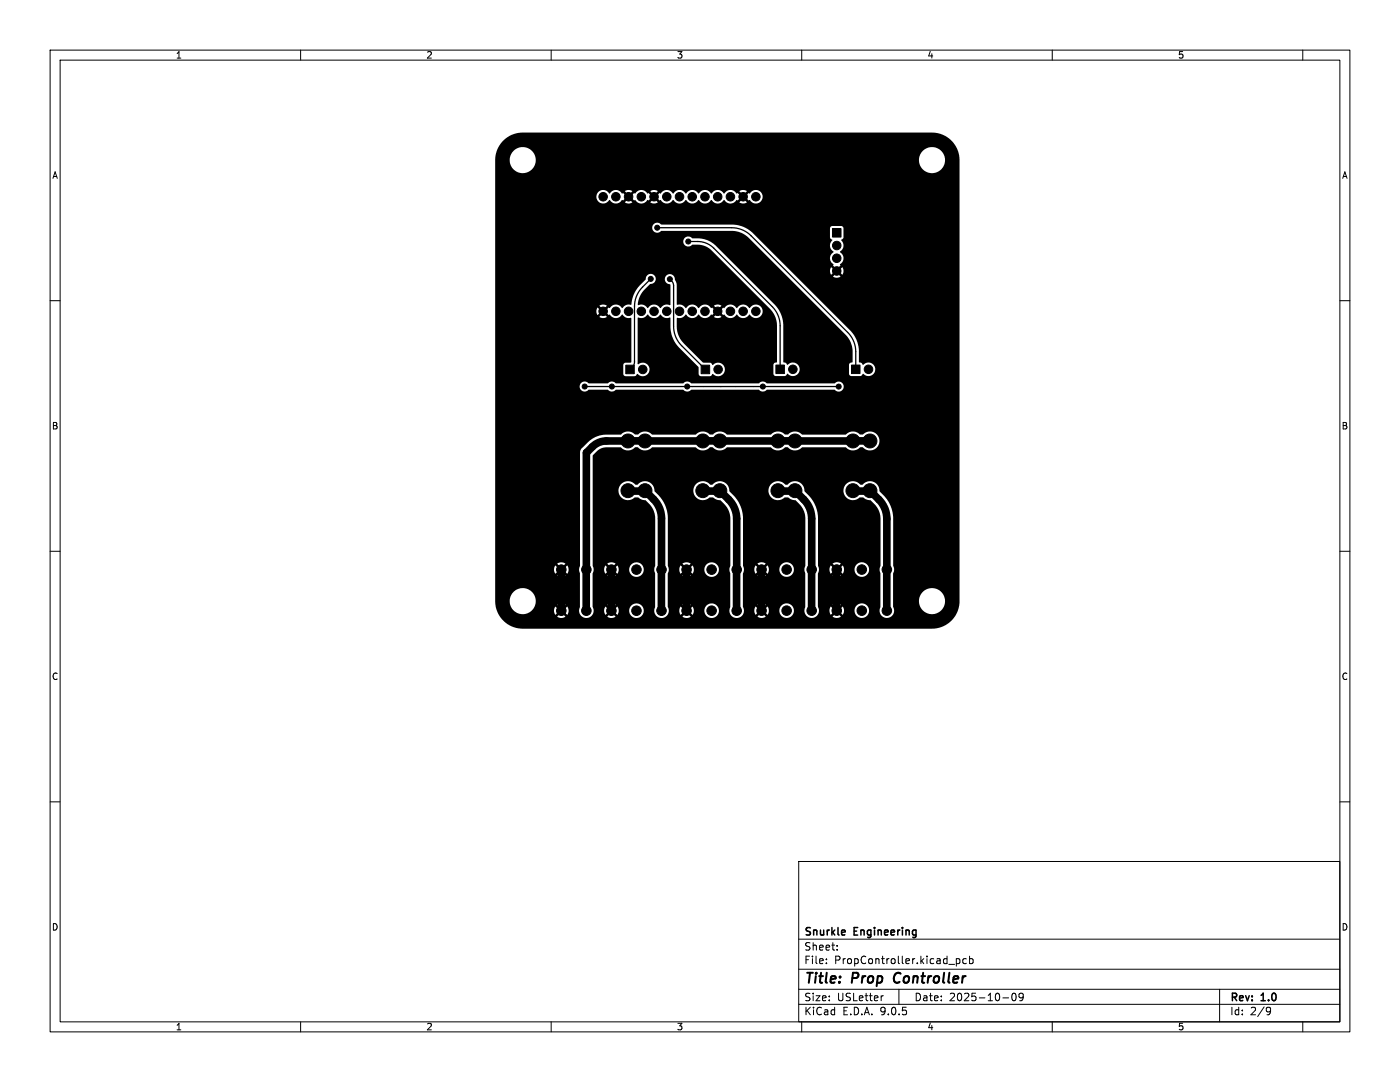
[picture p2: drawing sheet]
<svg xmlns="http://www.w3.org/2000/svg" width="279mm" height="216mm" viewBox="0 0 279 216" stroke-linecap="round" stroke-linejoin="round" font-family="sans-serif">
<defs><g id="words">
<g font-size="2.8">
<text x="160.4" y="196.8">Title:</text>
<text x="170.1" y="196.8">Prop</text>
<text x="179.2" y="196.8">Controller</text>
</g>
<g font-size="2.1">
<text x="160.4" y="189.9">Sheet:</text>
<text x="160.4" y="187.1">Snurkle</text>
<text x="170.5" y="187.1">Engineering</text>
<text x="160.4" y="192.6">File:</text>
<text x="166.5" y="192.6">PropController.kicad_pcb</text>
<text x="160.4" y="202.8">KiCad</text>
<text x="160.4" y="200">Size:</text>
<text x="167" y="200">USLetter</text>
<text x="168.1" y="202.8">E.D.A.</text>
<text x="175.7" y="202.8">9.0.5</text>
<text x="182.4" y="200">Date:</text>
<text x="189.4" y="200">2025-10-09</text>
<text x="245.4" y="200.2">Rev:</text>
<text x="245.4" y="202.8">Id:</text>
<text x="249.5" y="202.8">2/9</text>
<text x="251.8" y="200.2">1.0</text>
</g>
<g font-size="1.8">
<text x="35" y="11.9">1</text>
<text x="85" y="11.9">2</text>
<text x="135" y="11.9">3</text>
<text x="185" y="11.9">4</text>
<text x="235" y="11.9">5</text>
<text x="10.3" y="35.9">A</text>
<text x="267.7" y="35.9">A</text>
<text x="10.3" y="85.9">B</text>
<text x="267.7" y="85.9">B</text>
<text x="10.3" y="135.9">C</text>
<text x="267.7" y="135.9">C</text>
<text x="10.3" y="185.9">D</text>
<text x="267.7" y="185.9">D</text>
<text x="35" y="205.8">1</text>
<text x="85" y="205.8">2</text>
<text x="135" y="205.8">3</text>
<text x="185" y="205.8">4</text>
<text x="235" y="205.8">5</text>
</g>
</g></defs>
<g fill="none" stroke="#000" stroke-width=".2">
<path d="M10 10h259.4v195.9h-259.4zM12 12h255.4v191.9h-255.4zM60 10v2M110 10v2M160 10v2M210 10v2M260 10v2M10 60h2M267.4 60h2M10 110h2M267.4 110h2M10 160h2"/>
<path d="M159.4 171.9h108v32h-108zM267.4 160h2M159.4 197.4h108M159.4 193.4h108M159.4 187.4h108M164.9 192.1v.2M164.9 191.4v.1M167.1 189.4v.2M167.1 188.7v.1M176.3 198.7l-.3 .1M179.4 197.4v3M190.9 191.3v1.5"/>
<path d="M190.9 191.4l.4-.1 .3 .3-.2 .6h-.5M192.9 191.4l-.5-.1-.3 .3 .2 .6h.6M193.5 191.4l.4-.1 .3 .3-.1 .6h-.6M193.5 190.8v1.5M200.1 199.1h1.2M202.1 198.3l.2-.1a.8 .8 0 0 1 .5 .7 .8 .8 0 0 1-.5 .8 1 1 0 0 1-.2-1.4zM204.2 198.8l-.3 .3-.4-.1-.1-.2 .1-.5 .4-.1 .2 .1a.99 .99 0 0 1-.3 1.4h-.3M243.4 197.4v6.5M60 203.9v2M110 203.9v2M159.4 200.4h108M160 203.9v2"/>
<path d="M210 203.9v2M253 201l.5 .1a.99 .99 0 0 1-.4 1.4h-.2M253.6 201.6l-.3 .3h-.3M260 203.9v2"/>
</g>
<path d="M178.7 194.4l-.3 .8 .3 .8" fill="none" stroke="#000" stroke-width=".4"/>
<g fill="#000" stroke="#000" stroke-width=".2">
<path d="M166.1 45.6h1.7v1.7h-1.7zM124.9 72.9h1.7v1.7h-1.7zM139.9 72.9h1.7v1.7h-1.7zM154.8 72.8h1.7v1.7h-1.7zM169.9 72.8h1.7v1.7h-1.7z"/>
<circle cx="120.4" cy="39.3" r=".85"/>
<circle cx="122.9" cy="39.3" r=".85"/>
<circle cx="125.4" cy="39.3" r=".85"/>
<circle cx="128" cy="39.3" r=".85"/>
<circle cx="130.5" cy="39.3" r=".85"/>
<circle cx="133.1" cy="39.3" r=".85"/>
<circle cx="135.6" cy="39.3" r=".85"/>
<circle cx="138.1" cy="39.3" r=".85"/>
<circle cx="140.7" cy="39.3" r=".85"/>
<circle cx="143.2" cy="39.3" r=".85"/>
<circle cx="145.8" cy="39.3" r=".85"/>
<circle cx="148.3" cy="39.3" r=".85"/>
<circle cx="150.8" cy="39.3" r=".85"/>
<circle cx="124.9" cy="53.1" r=".5"/>
<circle cx="129.9" cy="55.7" r=".5"/>
<circle cx="131.2" cy="45.4" r=".5"/>
<circle cx="133.7" cy="55.7" r=".5"/>
<circle cx="137.4" cy="48.2" r=".5"/>
<circle cx="167" cy="51.5" r=".85"/>
<circle cx="167" cy="54.1" r=".85"/>
<circle cx="167" cy="49" r=".85"/>
<circle cx="180.8" cy="58.7" r=".5"/>
<circle cx="180.8" cy="45.8" r=".5"/>
<circle cx="104.5" cy="79.7" r=".5"/>
<circle cx="104.5" cy="78.4" r=".5"/>
<circle cx="104.6" cy="77.2" r=".5"/>
<circle cx="115.9" cy="72.1" r=".5"/>
<circle cx="116.7" cy="77.1" r=".5"/>
<circle cx="120.4" cy="62.1" r=".85"/>
<circle cx="122.1" cy="77.1" r=".5"/>
<circle cx="122.9" cy="62.1" r=".85"/>
<circle cx="125.4" cy="62.1" r=".85"/>
<circle cx="128" cy="62.1" r=".85"/>
<circle cx="128.3" cy="73.7" r=".85"/>
<circle cx="130.5" cy="62.1" r=".85"/>
<circle cx="133.1" cy="62.1" r=".85"/>
<circle cx="135.6" cy="62.1" r=".85"/>
<circle cx="137.1" cy="77.1" r=".5"/>
<circle cx="138.1" cy="62.1" r=".85"/>
<circle cx="140.7" cy="62.1" r=".85"/>
<circle cx="143.2" cy="62.1" r=".85"/>
<circle cx="143.3" cy="73.7" r=".85"/>
<circle cx="145.8" cy="62.1" r=".85"/>
<circle cx="148.3" cy="62.1" r=".85"/>
<circle cx="150.8" cy="62.1" r=".85"/>
<circle cx="152.2" cy="77.1" r=".5"/>
<circle cx="158.2" cy="73.7" r=".85"/>
<circle cx="167.4" cy="77.1" r=".5"/>
<circle cx="173.3" cy="73.7" r=".85"/>
<circle cx="104.5" cy="81" r=".5"/>
<circle cx="108.6" cy="83.8" r=".5"/>
<circle cx="125.3" cy="88" r="1.39"/>
<circle cx="125.3" cy="97.9" r="1.39"/>
<circle cx="128.7" cy="97.9" r="1.39"/>
<circle cx="128.7" cy="88" r="1.39"/>
<circle cx="131.2" cy="81.9" r=".5"/>
<circle cx="140.3" cy="97.9" r="1.39"/>
<circle cx="140.3" cy="88" r="1.39"/>
<circle cx="143.7" cy="97.9" r="1.39"/>
<circle cx="143.7" cy="88" r="1.39"/>
<circle cx="146.3" cy="81.9" r=".5"/>
<circle cx="155.2" cy="97.9" r="1.39"/>
<circle cx="155.2" cy="88" r="1.39"/>
<circle cx="158.7" cy="88" r="1.39"/>
<circle cx="158.7" cy="97.9" r="1.39"/>
<circle cx="161.4" cy="81.8" r=".5"/>
<circle cx="170.2" cy="88" r="1.39"/>
<circle cx="170.2" cy="97.9" r="1.39"/>
<circle cx="173.6" cy="97.9" r="1.39"/>
<circle cx="173.6" cy="88" r="1.39"/>
<circle cx="176.4" cy="81.8" r=".5"/>
<circle cx="104.2" cy="110.9" r=".5"/>
<circle cx="112" cy="113.7" r=".95"/>
<circle cx="117" cy="113.7" r=".95"/>
<circle cx="122" cy="113.7" r=".95"/>
<circle cx="127" cy="113.7" r=".95"/>
<circle cx="132" cy="113.7" r=".95"/>
<circle cx="137" cy="113.7" r=".95"/>
<circle cx="142" cy="113.7" r=".95"/>
<circle cx="147" cy="113.7" r=".95"/>
<circle cx="152" cy="113.6" r=".95"/>
<circle cx="157" cy="113.6" r=".95"/>
<circle cx="162" cy="113.6" r=".95"/>
<circle cx="167" cy="113.6" r=".95"/>
<circle cx="172" cy="113.6" r=".95"/>
<circle cx="177" cy="113.6" r=".95"/>
<circle cx="112" cy="121.9" r=".95"/>
<circle cx="117" cy="121.9" r=".95"/>
<circle cx="122" cy="121.9" r=".95"/>
<circle cx="127" cy="121.9" r=".95"/>
<circle cx="132" cy="121.9" r=".95"/>
<circle cx="137" cy="121.9" r=".95"/>
<circle cx="142" cy="121.9" r=".95"/>
<circle cx="147" cy="121.9" r=".95"/>
<circle cx="152" cy="121.8" r=".95"/>
<circle cx="157" cy="121.8" r=".95"/>
<circle cx="162" cy="121.8" r=".95"/>
<circle cx="167" cy="121.8" r=".95"/>
<circle cx="172" cy="121.8" r=".95"/>
<circle cx="177" cy="121.8" r=".95"/>
</g>
<path d="M129.9 55.7a11.3 11.3 0 0 0-2.5 2.7l-.6 1.3-.2 1v11.6l-.2 .8-.7 .6M131.2 45.4h14.8a5.4 5.4 0 0 1 3.9 1.6l19.3 19.3a5.4 5.4 0 0 1 1.6 3.9v3.5M133.7 55.7l.5 .5 .2 .7v8.2a5.4 5.4 0 0 0 1.6 3.9l4.8 4.7M137.4 48.2h1.8a4.5 4.5 0 0 1 3.2 1.3l11.7 11.7a5.4 5.4 0 0 1 1.6 3.8v8.7M116.7 77.1h50.7M167.4 77.1h.1" fill="none" stroke="#000" stroke-width=".25"/>
<g fill="none" stroke="#000" stroke-width="1.5">
<path d="M117 90.3v31.5M125.3 88h3.4M125.3 88h-4.3a4 4 0 0 0-2.8 1.1l-1.1 1.2M125.3 98h3.4M128.7 97.9l1.7 1.7a5.4 5.4 0 0 1 1.6 3.9v18.3M128.7 88h11.6M140.2 88h3.4M140.3 98h3.4M143.7 97.9l1.7 1.8a5.4 5.4 0 0 1 1.6 3.8v10.2M143.7 88h11.5M155.2 88h3.4M155.3 98h3.4"/>
<path d="M158.6 97.9l1.8 1.8a5.4 5.4 0 0 1 1.6 3.8v10.1M158.6 88h11.6M170.2 88h3.4M170.2 98h3.4M173.6 97.9l1.8 1.8a5.4 5.4 0 0 1 1.6 3.8v18.3M112 113.6v8.2M122 113.6v8.2M132 113.6h.1M132.1 113.6h-.1M137 113.6v8.2M147 113.6v8.2M152 113.6v8.2"/>
<path d="M162 113.6v8.2M167 113.6v8.2"/>
</g>
<path d="M100.6 27.9a5.5 5.5 0 0 1 3.8-1.4h81.6a5.5 5.5 0 0 1 5.5 5.5v88a5.5 5.5 0 0 1-5.5 5.4h-81.7a5.5 5.5 0 0 1-5.5-5.6h2.9v.3a2.6 2.6 0 0 0 1.7 2.3 2.6 2.6 0 0 0 2.8-.7h4.4l.2 1 .7-.6 .3 .3-.5 .7a1.44 1.44 0 0 0 1.6-.1l-.7-.6 .4-.3 .7 .5a1.44 1.44 0 0 0-.1-1.6l-.6 .6-.4-.3 .6-.7a1.44 1.44 0 0 0-1.6 .1l.6 .6-.3 .3-.7-.6-.2 .7h-4.4a2.6 2.6 0 0 0-.8-4.1 2.6 2.6 0 0 0-3.7 2.2h-2.9v-6.3h11.8l.2 1 .7-.6 .3 .3-.5 .7a1.44 1.44 0 0 0 1.6-.1l-.7-.6 .4-.3 .6 .6 .3-1h2.1l.1 .9v6.8a1.46 1.46 0 0 0 1 2.1 1.46 1.46 0 0 0 1.8-1.6h2.1l.2 1 .7-.6 .3 .3-.5 .7a1.44 1.44 0 0 0 1.6-.1l-.7-.6 .4-.3 .6 .6 .3-1h2.1v.3a1.46 1.46 0 0 0 2.2 1.1 1.46 1.46 0 0 0 0-2.5 1.46 1.46 0 0 0-2.2 1.1h-2.1l-.3-.7-.6 .6-.4-.3 .7-.6a1.43 1.43 0 0 0-1.7 0l.6 .6-.3 .3-.7-.6-.2 .7h-2.1l-.2-.6v-6.6l.2-1h2.1l.2 1 .7-.6 .3 .3-.6 .6a1.43 1.43 0 0 0 1.7 0l-.7-.6 .4-.3 .6 .6 .3-1h2.1v.3a1.46 1.46 0 0 0 2.2 1.1 1.46 1.46 0 0 0 0-2.5 1.46 1.46 0 0 0-2.2 1.1h-2.1l-.3-.7-.6 .6-.4-.3 .7-.6a1.43 1.43 0 0 0-1.7 0l.6 .6-.3 .3-.7-.6-.2 .7h-2.1l-.2-.6v-15.1h5.1v.2a1.92 1.92 0 0 0 1.3 1.7 1.92 1.92 0 0 0 2-.4h.7a1.98 1.98 0 0 0 1.4 .5l.7 .7a4.2 4.2 0 0 1 1.3 3l-.1 9.5a1.49 1.49 0 0 0 0 1.4v6.8a1.46 1.46 0 0 0 1 2.1 1.46 1.46 0 0 0 1.8-1.6h2.1l.2 1 .7-.6 .3 .3-.5 .7a1.44 1.44 0 0 0 1.6-.1l-.7-.6 .4-.3 .6 .6 .3-1h2.1v.3a1.46 1.46 0 0 0 2.2 1.1 1.46 1.46 0 0 0 0-2.5 1.46 1.46 0 0 0-2.2 1.1h-2.1l-.3-.7-.6 .6-.4-.3 .7-.6a1.43 1.43 0 0 0-1.7 0l.6 .6-.3 .3-.7-.6-.2 .7h-2.1l-.2-.6v-6.6l.2-1h2.1l.2 1 .7-.6 .3 .3-.6 .6a1.43 1.43 0 0 0 1.7 0l-.7-.6 .4-.3 .6 .6 .3-1h2.1v.3a1.46 1.46 0 0 0 2.2 1.1 1.46 1.46 0 0 0 0-2.5 1.46 1.46 0 0 0-2.2 1.1h-2.1l-.3-.7-.6 .6-.4-.3 .7-.6a1.43 1.43 0 0 0-1.7 0l.6 .6-.3 .3-.7-.6-.2 .7h-2.1l-.2-.6v-9.3a6.7 6.7 0 0 0-1.9-4.8l-.8-.7v-.3h7.8a1.92 1.92 0 0 0 1.1 1.8 1.92 1.92 0 0 0 2.1-.3h.7a1.98 1.98 0 0 0 1.5 .5l.7 .7a4.2 4.2 0 0 1 1.3 3l-.1 9.5a1.49 1.49 0 0 0 0 1.4v6.8a1.46 1.46 0 0 0 1 2.1 1.46 1.46 0 0 0 1.8-1.6h2l.3 1 .6-.6 .4 .3-.6 .7a1.44 1.44 0 0 0 1.6-.1l-.6-.6 .4-.3 .6 .6 .2-1h2.1v.3a1.46 1.46 0 0 0 2.3 1.1 1.46 1.46 0 0 0 0-2.5 1.46 1.46 0 0 0-2.3 1.1h-2.1l-.2-.7-.6 .6-.4-.3 .6-.6a1.43 1.43 0 0 0-1.6 0l.6 .6-.4 .3-.6-.6-.3 .7h-2l-.2-.6v-6.6l.2-1h2l.3 1 .6-.6 .4 .3-.6 .7a1.44 1.44 0 0 0 1.6-.1l-.6-.6 .4-.3 .6 .6 .2-1h2.1v.3a1.46 1.46 0 0 0 2.3 1.1 1.46 1.46 0 0 0 0-2.5 1.46 1.46 0 0 0-2.3 1.1h-2.1l-.2-.7-.6 .6-.4-.3 .6-.6a1.43 1.43 0 0 0-1.6 0l.6 .6-.4 .3-.6-.6-.3 .7h-2l-.2-.6v-9.3a6.7 6.7 0 0 0-2.1-4.9l-.6-.6v-.3h7.8a1.92 1.92 0 0 0 1.1 1.8 1.92 1.92 0 0 0 2.1-.3h.7a1.98 1.98 0 0 0 1.5 .5l.6 .7a4.2 4.2 0 0 1 1.3 3v9.5a1.49 1.49 0 0 0 0 1.4v6.8a1.46 1.46 0 0 0 1 2.1 1.46 1.46 0 0 0 1.7-1.6h2.1l.3 1 .6-.6 .4 .3-.6 .7a1.44 1.44 0 0 0 1.6-.1l-.6-.6 .4-.3 .6 .6 .2-1h2.1v.3a1.46 1.46 0 0 0 2.3 1.1 1.46 1.46 0 0 0 0-2.5 1.46 1.46 0 0 0-2.3 1.1h-2.1l-.2-.7-.6 .6-.4-.3 .6-.6a1.43 1.43 0 0 0-1.6 0l.6 .6-.4 .3-.6-.6-.3 .7h-2.1l-.2-.6v-6.7l.2-.9h2.1l.3 1 .6-.6 .4 .3-.6 .6a1.43 1.43 0 0 0 1.6 0l-.6-.6 .4-.3 .6 .6 .2-1h2.1v.3a1.46 1.46 0 0 0 2.3 1.1 1.46 1.46 0 0 0 0-2.5 1.46 1.46 0 0 0-2.3 1.1h-2.1l-.2-.7-.6 .6-.4-.3 .6-.6a1.43 1.43 0 0 0-1.6 0l.6 .6-.4 .3-.6-.6-.3 .7h-2.1l-.1-.6v-9.3a6.7 6.7 0 0 0-2.1-4.9l-.6-.6-.1-.3h7.8a1.92 1.92 0 0 0 1.2 1.8 1.92 1.92 0 0 0 2.1-.3h.7a1.98 1.98 0 0 0 1.4 .5l.7 .7a4.2 4.2 0 0 1 1.3 3v9.5a1.49 1.49 0 0 0 0 1.4v6.8a1.46 1.46 0 0 0 1.4 2.1 1.46 1.46 0 0 0 1.1-2.2v-1.3h5.2a2.6 2.6 0 0 0 3.7 2.5 2.6 2.6 0 0 0 .5-4.4 2.6 2.6 0 0 0-4.2 1.6v.3h-5.2v-5.4a1.49 1.49 0 0 0 .1-1.5v-9.3a6.7 6.7 0 0 0-2.1-4.9l-.7-.7a1.93 1.93 0 0 0-1.2-1.9 1.93 1.93 0 0 0-2.2 .6h-.4a1.9 1.9 0 0 0-2.1-.6 1.9 1.9 0 0 0-1.3 1.7h-7.8v-.3a1.94 1.94 0 0 0-1.4-1.4 1.94 1.94 0 0 0-2 .6h-.4a1.9 1.9 0 0 0-2-.6 1.9 1.9 0 0 0-1.3 1.7h-7.8l-.1-.3a1.94 1.94 0 0 0-1.4-1.4 1.94 1.94 0 0 0-2 .6h-.4a1.9 1.9 0 0 0-2-.6 1.9 1.9 0 0 0-1.3 1.7h-7.8v-.3a1.94 1.94 0 0 0-1.5-1.4 1.94 1.94 0 0 0-1.9 .6h-.4a1.9 1.9 0 0 0-2.1-.6 1.9 1.9 0 0 0-1.3 1.7h-5.1v-6.9l.8-.9a2.72 2.72 0 0 1 2-.7h2.8a1.95 1.95 0 0 0 2.9-.1l.5 .1a1.95 1.95 0 0 0 2.9 0h8.7a1.95 1.95 0 0 0 2.8-.1l.5 .1a1.95 1.95 0 0 0 2.9 0h8.8a1.95 1.95 0 0 0 2.8-.1l.5 .1a1.95 1.95 0 0 0 2.9 0h8.7a1.95 1.95 0 0 0 2.9-.1l.5 .1a1.9 1.9 0 0 0 2.7 0 1.9 1.9 0 0 0 0-2.7 1.9 1.9 0 0 0-2.7 .1h-.6a1.95 1.95 0 0 0-2.8 0h-8.8a1.95 1.95 0 0 0-2.8 0h-.6a1.95 1.95 0 0 0-2.8 0h-8.7a1.95 1.95 0 0 0-2.9 0h-.6a1.95 1.95 0 0 0-2.8 0h-8.7a1.95 1.95 0 0 0-2.8 0h-.6a1.95 1.95 0 0 0-2.8 0h-2.9a5.2 5.2 0 0 0-3.7 1.6l-1.2 1.2-.3 .7v22.7l-.2 .6h-2.1l-.3-.7-.6 .6-.4-.3 .6-.7a1.44 1.44 0 0 0-1.6 .1l.6 .6-.3 .3-.7-.6-.2 .7h-11.8v-36.3h16.9a1.05 1.05 0 0 0 .7 .9 1.05 1.05 0 0 0 1.1-.3h3.8a1.09 1.09 0 0 0 1.6 0h13.5a1.09 1.09 0 0 0 1.6 0h13.5a1.08 1.08 0 0 0 1.6 0h13.5a1.02 1.02 0 0 0 1.5 0 1.02 1.02 0 0 0-.1-1.5 1.02 1.02 0 0 0-1.4 .2h-13.6a1.07 1.07 0 0 0-1.6 0h-13.5a1.07 1.07 0 0 0-1.6 0h-13.4a1.07 1.07 0 0 0-1.6 0h-3.8a1.01 1.01 0 0 0-1.2-.3 1.01 1.01 0 0 0-.6 1h-16.9v-15.2h20.2l.3 .9 .6-.7 .3 .4-.5 .7a1.34 1.34 0 0 0 1.4-.1l-.6-.6 .4-.4 .6 .7 .2-.1a1.43 1.43 0 0 0 2.5 0h.1a1.54 1.54 0 0 0 1.7 .6v8.9l-.1 .1h-1.1l-.4 .2v2.1l.4 .4h1.8l.7-.5a1.38 1.38 0 0 0 1.9 .1 1.38 1.38 0 0 0 0-2 1.38 1.38 0 0 0-1.9 0v-9.3a1.71 1.71 0 0 0 2-.6 1.48 1.48 0 0 0 2.5 0h.1a1.49 1.49 0 0 0 1.9 .6v1.7a6.1 6.1 0 0 0 1.8 4.4l3.8 3.7v1.4l.2 .3 .3 .2h1.8l.6-.5a1.38 1.38 0 0 0 2 0 1.38 1.38 0 0 0-.1-2 1.38 1.38 0 0 0-2 .2l-.5-.4-1.4-.1-4-3.9a4.8 4.8 0 0 1-1.2-3.3v-1.6a1.73 1.73 0 0 0 1.8-.7 1.48 1.48 0 0 0 2.5 0 1.48 1.48 0 0 0 2.6 0l.1 .1 .6-.7 .4 .4-.6 .7a1.34 1.34 0 0 0 1.5-.1l-.6-.6 .3-.4 .6 .7 .3-.1a1.43 1.43 0 0 0 2.4 0 1.48 1.48 0 0 0 2.6 0 1.39 1.39 0 0 0 2.1 .4 1.39 1.39 0 0 0 0-2.2 1.39 1.39 0 0 0-2.1 .5 1.48 1.48 0 0 0-2.6 0 1.48 1.48 0 0 0-2.5 0l-.2-.1-.6 .6-.3-.4 .5-.6a1.34 1.34 0 0 0-1.4 0l.6 .6-.4 .4-.6-.6-.2 .1a1.43 1.43 0 0 0-2.5 0 1.48 1.48 0 0 0-2.5 0 1.66 1.66 0 0 0-1.8-.7v-3.9l-.4-1a1.05 1.05 0 0 0-.9-1.2 1.05 1.05 0 0 0-1.1 1 1.05 1.05 0 0 0 1.1 1.1l-.1 4.1a1.57 1.57 0 0 0-1.9 .6 1.48 1.48 0 0 0-2.5 0 1.6 1.6 0 0 0-2-.6 4.4 4.4 0 0 1 1.4-3.2l1.1-1a1.02 1.02 0 0 0 1.1-1.1 1.02 1.02 0 0 0-1.1-1 1.02 1.02 0 0 0-1 1.2l-1.1 1.1a6.7 6.7 0 0 0-1.8 3.9 1.55 1.55 0 0 0-1.7 .7 1.48 1.48 0 0 0-2.6 0l-.1-.1-.6 .6-.4-.4 .6-.6a1.34 1.34 0 0 0-1.5 0l.6 .6-.3 .4-.6-.6-.3 .6h-20.2v-13.7h37.6a1.04 1.04 0 0 0 .7 .9 1.04 1.04 0 0 0 1.1-.4h1.1a3.9 3.9 0 0 1 2.8 1.2l11.6 11.6a4.8 4.8 0 0 1 1.4 3.4v7.2l-.5 .2-.2 .3v1.9l.3 .4h1.9l.6-.4a1.38 1.38 0 0 0 2 0 1.38 1.38 0 0 0-.1-2 1.38 1.38 0 0 0-2 .2l-.3-.4-.5-.2v-7.2a6 6 0 0 0-1.7-4.2l-11.8-11.8a5.1 5.1 0 0 0-3.5-1.4l-1.2-.1a1.01 1.01 0 0 0-1.1-.2 1.01 1.01 0 0 0-.6 1h-37.6v-2.8h31.4v.2a1.05 1.05 0 0 0 1.8 .4h14a4.8 4.8 0 0 1 3.5 1.4l19.2 19.3a4.8 4.8 0 0 1 1.5 3.4v2l-.5 .2-.3 .3 .1 2.1 .3 .2h1.9l.6-.4a1.38 1.38 0 0 0 2 0 1.38 1.38 0 0 0-.1-2 1.38 1.38 0 0 0-2 .2l-.3-.4-.5-.1v-2.1a6 6 0 0 0-1.7-4.3l-19.5-19.5-1.3-.8h16.7v1.8l.5 .5a1.49 1.49 0 0 0 .3 2.4 1.48 1.48 0 0 0 0 2.5l-.2 .2 .7 .6-.4 .3-.7-.5a1.34 1.34 0 0 0 .1 1.4l.6-.6 .4 .4-.6 .6a1.34 1.34 0 0 0 1.5 0l-.7-.6 .4-.4 .6 .6a1.34 1.34 0 0 0 0-1.5l-.6 .6-.4-.3 .7-.6-.2-.3a1.43 1.43 0 0 0 0-2.4 1.52 1.52 0 0 0 .3-2.4l.4-.6v-1.8l-.4-.4h-1.9l-.4 .5h-16.7l-1.4-.6-1.2-.2h-14.4a1.01 1.01 0 0 0-1.1-.3 1.01 1.01 0 0 0-.6 1h-31.4v-6.3h20.2v.2a1.41 1.41 0 0 0 1.1 1.2 1.41 1.41 0 0 0 1.5-.7 1.48 1.48 0 0 0 2.6 0l.1 .1 .7-.6 .3 .3-.6 .7a1.34 1.34 0 0 0 1.5 0l-.6-.7 .3-.3 .7 .6 .2-.1a1.44 1.44 0 0 0 2.5 0l.1 .1 .6-.6 .4 .3-.6 .7a1.34 1.34 0 0 0 1.5 0l-.6-.7 .3-.3 .6 .6 .3-.1a1.43 1.43 0 0 0 2.4 0 1.48 1.48 0 0 0 2.6 0 1.48 1.48 0 0 0 2.5 0 1.48 1.48 0 0 0 2.6 0 1.48 1.48 0 0 0 2.5 0 1.48 1.48 0 0 0 2.5 0l.2 .1 .6-.6 .4 .3-.6 .7a1.34 1.34 0 0 0 1.5 0l-.7-.7 .4-.3 .6 .6 .3-.1a1.38 1.38 0 0 0 2.1 .3 1.38 1.38 0 0 0-.2-2.1 1.38 1.38 0 0 0-2 .5l-.2-.1-.6 .6-.4-.3 .6-.7a1.34 1.34 0 0 0-1.5 0l.7 .7-.4 .3-.6-.6-.2 .1a1.43 1.43 0 0 0-2.5 0 1.48 1.48 0 0 0-2.5 0 1.48 1.48 0 0 0-2.6 0 1.48 1.48 0 0 0-2.5 0 1.48 1.48 0 0 0-2.6 0 1.48 1.48 0 0 0-2.5 0l-.2-.1-.6 .6-.3-.3 .5-.7a1.34 1.34 0 0 0-1.4 0l.6 .7-.4 .3-.6-.6-.2 .1a1.43 1.43 0 0 0-2.5 0l-.1-.1-.7 .6-.3-.3 .6-.7a1.34 1.34 0 0 0-1.5 0l.6 .7-.3 .3-.7-.6-.2 .1a1.43 1.43 0 0 0-2.5 0 1.4 1.4 0 0 0-1.5-.7 1.4 1.4 0 0 0-1.1 1.3h-20.2v-7.4h2.9a2.6 2.6 0 0 0 2.6 2.8 2.6 2.6 0 0 0 2.6-2.8h76.5v.3a2.6 2.6 0 0 0 3.9 2.1 2.6 2.6 0 0 0 0-4.5 2.6 2.6 0 0 0-3.9 2.1h-76.5v-.3a2.6 2.6 0 0 0-2.7-2.2 2.6 2.6 0 0 0-2.5 2.5h-2.9v-.3a5.5 5.5 0 0 1 1.8-3.6z" fill="#000"/>
<use href="#words"/>
</svg>
